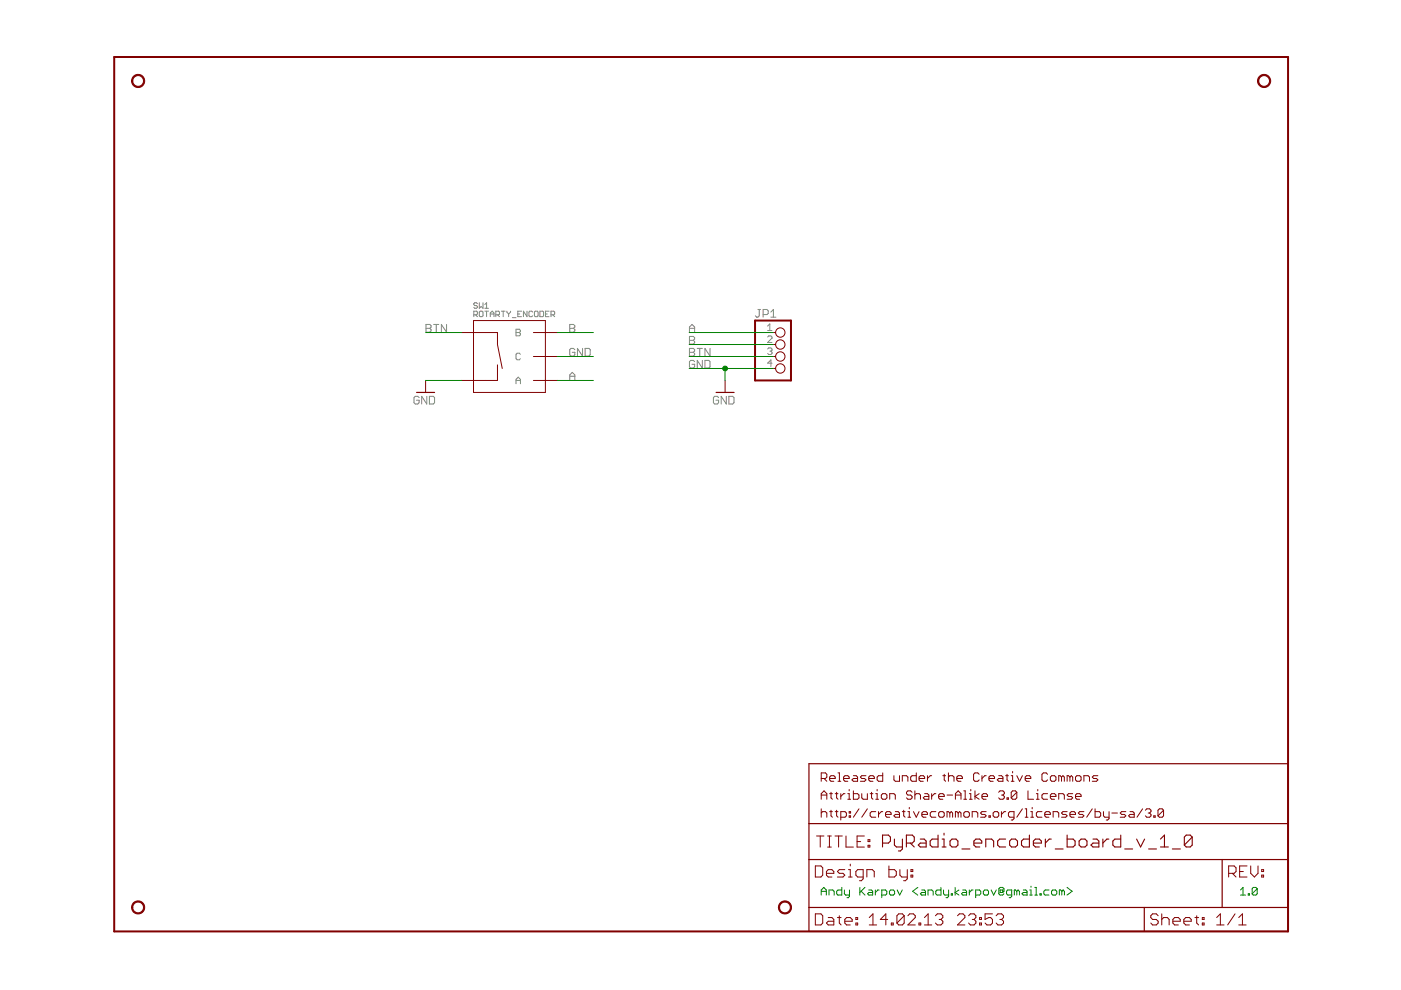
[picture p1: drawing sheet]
<svg xmlns="http://www.w3.org/2000/svg" width="297mm" height="210mm" viewBox="0 0 297 210" stroke-linecap="round" stroke-linejoin="round" font-family="sans-serif">
<g fill="none" stroke="#808080" stroke-width=".21">
<path d="M90.3 68.8h.8l.3 .3v.2l-.3 .3 .3 .3v.2l-.3 .3h-.8zM90.3 69.6h.8M91.9 68.8h1.1M92.5 68.8v1.6M94.7 68.8v1.6l-1.1-1.6v1.6M100.5 66.8h.5l.2-.2v-.4l-.2-.2h-.5v1.1M100.8 66.8l.4 .3M101.2 64.4l-.2-.2h-.4l-.1 .2 .1 .4h.4l.2 .2-.2 .4h-.4l-.1-.2M101.6 64.2v1.2l.4-.4 .4 .4v-1.2M101.8 66h.4l.2 .2v.8l-.2 .1h-.4l-.2-.1v-.8zM102.8 66h.8M102.8 64.6l.4-.4v1.2"/>
<path d="M102.8 65.4h.8M103.2 66v1.1M103.9 67.1v-.7l.5-.4 .3 .4v.7M103.9 66.6h.8M105.1 66.8h.6l.2-.2v-.4l-.2-.2h-.6v1.1M105.5 66.8l.4 .3M106.3 66h.8M106.7 66v1.1M107.5 66l.3 .6M107.8 66.6v.5M108.2 66v.2l-.4 .4M108.6 67.4h.8"/>
<path d="M109.4 69.8h.7l.2 .2-.2 .5 .2 .5-.2 .2h-.7zM109.4 70.5h.7M109.8 66.6h.4M110.3 75.1l-.2-.2h-.5l-.2 .2v1l.2 .2h.5l.2-.2M110.6 66h-.8v1.1h.8M111.7 66v1.1l-.7-1.1v1.1M112.9 66.2l-.2-.2h-.4l-.2 .2v.8l.2 .1h.4l.2-.1M113.5 66h.4l.2 .2v.8l-.2 .1h-.4l-.2-.1v-.8zM114.5 66h.6l.2 .2v.8l-.2 .1h-.6zM115.7 66.6h.3M116.4 66h-.7v1.1h.7M116.8 66.8h.6l.2-.2v-.4l-.2-.2h-.6v1.1"/>
<path d="M117.2 66.8l.4 .3M120.8 68.8h.8l.3 .3v.2l-.3 .3 .3 .3v.2l-.3 .3h-.8zM120.8 69.6h.8M120.8 79.8h1.1M121.9 74.1l-.3-.2h-.5l-.3 .2v1.1l.3 .3h.5l.3-.3v-.5h-.6M123.5 73.9v1.6l-1.1-1.6v1.6M124.1 73.9h.8l.2 .2v1.1l-.2 .3h-.8zM146.2 69.6h1.1M146.2 70.4v-1.1l.5-.5 .6 .5v1.1M146.2 71.3h.8l.3 .3v.3l-.3 .3 .3 .2v.3l-.3 .3h-.8zM146.2 73.9h.8l.3 .2v.3l-.3 .3 .3 .3v.2l-.3 .3h-.8zM146.2 72.2h.8"/>
<path d="M146.2 74.7h.8M147.3 76.7l-.3-.3h-.5l-.3 .3v1.1l.3 .2h.5l.3-.2v-.6h-.6M147.8 73.9h1.1M148.4 73.9v1.6M148.9 76.4v1.6l-1.1-1.6v1.6M149.5 76.4h.8l.2 .3v1.1l-.2 .2h-.8zM150.5 73.9v1.6l-1-1.6v1.6M160.7 65.6h.5M161 65.6v1.4l-.3 .2h-.3l-.3-.2M161.8 66.7h.8l.3-.3v-.5l-.3-.3h-.8v1.6M162.8 69.2l.4-.5v1.4M162.8 70.1h.9"/>
<path d="M162.8 71.5l.2-.3h.4l.3 .3v.2l-.9 .9h.9M162.8 74l.2-.2h.4l.3 .2-.3 .5M163.2 74.5h.2M163.4 67.2h1.1M163.4 66.2l.6-.6v1.6M163.4 74.5l.3 .2-.3 .5h-.4l-.2-.3M163.7 77h-.9l.6-.7v1.4M88.9 84.3l-.3-.3h-.5l-.3 .3v1.1l.3 .3h.5l.3-.3v-.5h-.6M90.5 84v1.7l-1.1-1.7v1.7M91 84h.9l.2 .3v1.1l-.2 .3h-.9zM109.4 81.4v-1l.5-.4 .4 .4v1M109.4 80.7h.9"/>
<path d="M120.8 80.6v-1.1l.5-.5 .6 .5v1.1M152.4 84.3l-.3-.3h-.6l-.2 .3v1.1l.2 .3h.6l.3-.3v-.5h-.6M154 84v1.7l-1.1-1.7v1.7M154.5 84h.8l.3 .3v1.1l-.3 .3h-.8z"/>
</g>
<path d="M24.2 12.1h248.9v185.4h-248.9zM160.1 68h7.6v12.7h-7.6z" fill="none" stroke="#800000" stroke-width=".42"/>
<path d="M88.3 83.2h3.8M151.8 83.2h3.8M171.5 161.9h101.6v35.6h-101.6zM171.5 174.6h101.6M171.5 182.2h101.6M171.5 192.4h101.6M242.6 192.4v5.1M259.1 182.2v10.2" fill="none" stroke="#800000" stroke-width=".25"/>
<g fill="none" stroke="#800000" stroke-width=".21">
<path d="M97.9 70.5h7.6v2.5l1 5.1M100.4 68h15.2v15.2h-15.2zM105.5 77.4v3.3h-7.6M113.1 70.5h5.1M113.1 75.6h5.1M163.9 70.5h.5M163.9 75.6h.5M163.9 73h.5M163.9 78.1h.5M90.2 80.7v2.5M113.1 80.7h5.1M153.7 80.7v2.5"/>
<path d="M173.1 177.2h1.6M173.9 177.2v2.4M174.1 165.1h.9l.3-.3v-.6l-.3-.3h-.9v1.8M174.1 169.5v-1.2l.6-.6 .6 .6v1.2M174.1 171.5v1.8M174.1 172.4l.3-.3h.6l.3 .3v.9M174.1 168.6h1.2M174.7 165.1l.6 .6M175.5 177.2h.8M175.5 179.6h.8M175.9 177.2v2.4M175.9 165.1h1.2v-.3l-.3-.3h-.6l-.3 .3v.6l.3 .3h.6"/>
<path d="M175.9 168.3h.6M175.9 172.1h.6M176.2 168v1.2l.3 .3M176.2 171.8v1.2l.3 .3M177 177.2h1.6M177.1 168.3h.6M177.1 172.1h.6M177.4 168v1.2l.3 .3M177.4 171.8v1.2l.3 .3M177.7 163.9h.3v1.8M177.7 165.7h.6M177.8 177.2v2.4"/>
<path d="M178.3 168.3v1.2M178.3 173.3h.9l.3-.3v-.6l-.3-.3h-.9v1.8M178.9 165.1h1.1v-.3l-.3-.3h-.5l-.3 .3v.6l.3 .3h.5M179.2 168.3h-.3l-.6 .6M179.4 177.2v2.4h1.5M179.7 168.3h.3v1.2M179.7 169.5h.6M180 167.4v.3M180 172.1h.3v.3h-.3zM180 173h.3v.3h-.3zM180.9 164.5h.6l.3 .3v.9h-.9l-.3-.3 .3-.3h.9M180.9 167.7v1.8h.9l.3-.3v-.6l-.3-.3h-.9"/>
<path d="M181.7 178.4h.8M182.1 171.5l-1.2 1.8M182.7 168.3v.9l.3 .3h.9v-1.2M183.3 177.2h-1.6v2.4h1.6M183.6 164.5h-.9l-.3 .3 .3 .3h.6l.3 .3-.3 .3h-.9M183.9 171.5l-1.2 1.8M184 179.2h.4v.4h-.4zM184 178h.4v.4h-.4zM184.2 165.1h1.2v-.3l-.3-.3h-.6l-.3 .3v.6l.3 .3h.6M184.5 168.3h.6M184.8 168v1.2l.3 .3M185.7 172.1h-.9l-.3 .3v.6l.3 .3h.9"/>
<path d="M185.7 168.3h.3v1.2M185.7 169.5h.6M186 167.4v.3M186.3 172.1v1.2M186.9 168.6l.3-.3h.5l.3 .3v.6l-.3 .3h-.5l-.3-.3zM187.2 163.9v1.8h-.9l-.3-.3v-.6l.3-.3h.9M187.2 172.1h-.3l-.6 .6M187.7 172.7h1.2v-.3l-.3-.3h-.6l-.3 .3v.6l.3 .3h.6M188.6 169.5v-1.2h.9l.3 .3v.9M189.5 164.5v.9l.3 .3h.9v-1.2M189.8 172.1h.6l.3 .3v.9h-.9l-.3-.3 .3-.3h.9M191.3 165.7v-1.2h.9l.3 .3v.9"/>
<path d="M191.3 172.1h.6M191.6 171.8v1.2l.3 .3M192.5 172.1h.3v1.2M192.5 173.3h.6M192.8 171.2v.3M193.4 168l-.3-.3h-.6l-.3 .3v.3l.3 .3h.6l.3 .3v.3l-.3 .3h-.6l-.3-.3M193.7 172.1l.6 1.2 .6-1.2M194 168.6l.3-.3h.6l.3 .3v.9M194 167.7v1.8M194.3 163.9v1.8h-.9l-.3-.3v-.6l.3-.3h.9M194.9 165.1h1.1v-.3l-.3-.3h-.5l-.3 .3v.6l.3 .3h.5M195.5 172.7h1.1v-.3l-.3-.3h-.6l-.2 .3v.6l.2 .3h.6"/>
<path d="M196 168.3h.6l.3 .3v.9h-.9l-.3-.3 .3-.3h.9M196.6 164.5v1.2M197.5 164.5h-.3l-.6 .6M197.5 168.3v1.2M198.4 168.3h-.3l-.6 .6M198.4 172.1h-.9l-.3 .3v.6l.3 .3h.9M199 168.9h1.2v-.3l-.3-.3h-.6l-.3 .3v.6l.3 .3h.6M199 172.4l.3-.3h.6l.3 .3v.6l-.3 .3h-.6l-.3-.3zM199.9 164.5h.6M200.2 164.2v1.2l.3 .3M200.8 168.6h1.2M201.1 164.8l.3-.3h.6l.3 .3v.9"/>
<path d="M201.1 163.9v1.8M201.4 172.4l-.3-.3h-.3v1.2M201.4 172.4v.9M201.4 172.4l.3-.3 .3 .3v.9M202.6 168.6h1.2M202.6 169.5v-1.2l.6-.6 .6 .6v1.2M202.9 165.1h1.1v-.3l-.2-.3h-.6l-.3 .3v.6l.3 .3h.6M203.2 172.4l.3-.3 .3 .3v.9M203.2 172.4l-.3-.3h-.3v1.2M203.2 172.4v.9M204.3 172.4l.3-.3h.6l.3 .3v.6l-.3 .3h-.6l-.3-.3zM204.3 169.5h.6"/>
<path d="M204.3 167.7h.3v1.8M205.5 168.3h.3v1.2M205.5 169.5h.6M205.8 167.4v.3M206.1 173.3v-1.2h.9l.3 .3v.9M206.7 167.7v1.8M207.6 164.2l-.3-.3h-.6l-.3 .3v1.2l.3 .3h.6l.3-.3M207.6 168.3l-.9 .6 .9 .6M208.2 164.5v1.2M208.2 168.9h1.2v-.3l-.3-.3h-.6l-.3 .3v.6l.3 .3h.6M209.1 164.5h-.3l-.6 .6M209.1 172.1h-.9l-.3 .3 .3 .3h.6l.3 .3-.3 .3h-.9"/>
<path d="M209.7 165.1h1.2v-.3l-.3-.3h-.6l-.3 .3v.6l.3 .3h.6M209.7 173h.3v.3h-.3zM210.6 172.4l.3-.3h.6l.3 .3v.6l-.3 .3h-.6l-.3-.3zM211.7 168l.3-.3h.6l.3 .3v.3l-.3 .3M211.8 164.5h.5l.3 .3v.9h-.8l-.4-.3 .4-.3h.8M212.3 172.1v1.2M212.3 168.6h.3M212.6 168.6l.3 .3v.3l-.3 .3h-.6l-.3-.3M213.2 164.5h.6M213.2 172.1h-.3l-.6 .6M213.5 164.2v1.2l.3 .3M213.5 169.2h.3v.3h-.3z"/>
<path d="M214.4 165.7h.6M214.4 164.5h.3v1.2M214.7 163.6v.3M215 173.3h-.9l-.3-.3v-.6l.3-.3h.9v1.5l-.3 .3h-.3M215.6 164.5l.6 1.2 .6-1.2M215.6 168v1.2l-.3 .3h-.6l-.3-.3M215.6 168l-.3-.3h-.6l-.3 .3v1.2M215.6 168l-1.2 1.2M216.8 171.5l-1.2 1.8M217.4 165.1h1.1v-.3l-.3-.3h-.5l-.3 .3v.6l.3 .3h.5M217.4 173.3h.6M217.4 171.5h.3v1.8"/>
<path d="M218 167.7v1.8h1.1M218.5 172.1h.3v1.2M218.5 173.3h.6M218.8 171.2v.3M219.7 168.3h.3v1.2M219.7 169.5h.6M220 167.4v.3M220.9 172.1h-.9l-.3 .3v.6l.3 .3h.9M221.5 172.7h1.2v-.3l-.3-.3h-.6l-.3 .3v.6l.3 .3h.6M222.1 164.2l-.3-.3h-.6l-.3 .3v1.2l.3 .3h.6l.3-.3M222.1 168.3h-.9l-.3 .3v.6l.3 .3h.9M222.7 164.8l.3-.3h.6l.3 .3v.6l-.3 .3h-.6l-.3-.3z"/>
<path d="M222.7 168.9h1.2v-.3l-.3-.3h-.6l-.3 .3v.6l.3 .3h.6M223.3 173.3v-1.2h.9l.3 .3v.9M224.5 169.5v-1.2h.9l.3 .3v.9M225.1 164.8l-.3-.3h-.3v1.2M225.1 164.8v.9M225.1 164.8l.3-.3 .3 .3v.9M226.3 172.1h-.9l-.3 .3 .3 .3h.6l.3 .3-.3 .3h-.9M226.8 164.8l-.3-.3h-.2v1.2M226.8 164.8v.9M226.8 172.7h1.2v-.3l-.3-.3h-.6l-.3 .3v.6l.3 .3h.6M226.8 164.8l.3-.3 .3 .3v.9M227.4 168.3h-.9l-.2 .3 .2 .3h.6l.3 .3-.3 .3h-.8"/>
<path d="M228 164.8l.3-.3h.6l.3 .3v.6l-.3 .3h-.6l-.3-.3zM228 168.9h1.2v-.3l-.3-.3h-.6l-.3 .3v.6l.3 .3h.6M229.8 165.7v-1.2h.9l.3 .3v.9M229.8 172.1h-.9l-.3 .3 .3 .3h.6l.3 .3-.3 .3h-.9M231.6 171.5l-1.2 1.8M232.2 171.5v1.8h.9l.3-.3v-.6l-.3-.3h-.9M232.8 164.5h-.9l-.3 .3 .3 .3h.6l.3 .3-.3 .3h-.9M234 172.1v.9l.3 .3h.8M235.1 172.1v1.5l-.3 .3h-.3M235.7 172.4h1.2M238.7 172.1h-.9l-.3 .3 .3 .3h.6l.3 .3-.3 .3h-.9M239.6 172.1h.6l.3 .3v.9h-.9l-.3-.3 .3-.3h.9"/>
<path d="M242.3 171.5l-1.2 1.8M242.8 171.8l.3-.3h.6l.3 .3v.3l-.3 .3M243.4 172.4h.3M243.7 172.4l.3 .3v.3l-.3 .3h-.6l-.3-.3M244.6 173h.3v.3h-.3zM246.7 171.8v1.2l-.3 .3h-.6l-.3-.3M246.7 171.8l-.3-.3h-.6l-.3 .3v1.2M246.7 171.8l-1.2 1.2M172.9 183.6h1.2l.3 .4v1.5l-.3 .4h-1.2zM172.9 193.8h1.2l.3 .4v1.5l-.3 .4h-1.2zM175.2 185.2h1.6v-.4l-.4-.4h-.8l-.4 .4v.7l.4 .4h.8M175.6 194.5h.8l.4 .4v1.2h-1.2l-.4-.4 .4-.4h1.2"/>
<path d="M177.5 194.5h.8M177.9 194.2v1.5l.4 .4M179.1 195.3h1.6v-.4l-.4-.4h-.8l-.4 .4v.8l.4 .4h.8M179.1 184.4h-1.2l-.4 .4 .4 .4h.8l.4 .3-.4 .4h-1.2M179.9 185.9h.8M179.9 184.4h.4v1.5M180.3 183.2v.4M181.5 195.7h.3v.4h-.3zM181.5 194.5h.3v.4h-.3zM183 185.9h-1.2l-.3-.4v-.7l.3-.4h1.2v1.9l-.4 .4h-.4M183.8 185.9v-1.5h1.2l.4 .4v1.1M184.3 196.1h1.6"/>
<path d="M184.3 194.5l.8-.7v2.3M188.2 194.9h-1.6l1.2-1.1v2.3M188.5 183.6v2.3h1.1l.4-.4v-.7l-.4-.4h-1.1M189 195.7h.4v.4h-.4zM190.8 184.4v1.1l.4 .4h1.2M191.7 194.2v1.5l-.4 .4h-.8l-.3-.4M191.7 194.2l-.4-.4h-.8l-.3 .4v1.5M191.7 194.2l-1.5 1.5M192.4 184.4v1.9l-.4 .4h-.4M192.5 194.2l.4-.4h.8l.4 .4v.3l-1.6 1.6h1.6M193.1 185.5h.4v.4h-.4zM193.1 184.4h.4v.4h-.4z"/>
<path d="M194.8 195.7h.4v.4h-.4zM196 196.1h1.5M196 194.5l.8-.7v2.3M198.3 194.2l.4-.4h.8l.4 .4v.3l-.4 .4M199.1 194.9h.4M199.5 194.9l.4 .4v.4l-.4 .4h-.8l-.4-.4M203 194.2l.4-.4h.8l.4 .4v.3l-1.6 1.6h1.6M205.4 194.2l.3-.4h.8l.4 .4v.3l-.4 .4M206.1 194.9h.4M206.5 194.9l.4 .4v.4l-.4 .4h-.8l-.3-.4M207.7 195.7h.4v.4h-.4zM207.7 194.5h.4v.4h-.4z"/>
<path d="M210.4 193.8h-1.5v1.1l.7-.4h.4l.4 .4v.8l-.4 .4h-.7l-.4-.4M211.2 194.2l.4-.4h.8l.4 .4v.3l-.4 .4M212 194.9h.4M212.4 194.9l.4 .4v.4l-.4 .4h-.8l-.4-.4M245.6 194.2l-.4-.4h-.8l-.4 .4v.3l.4 .4h.8l.4 .4v.4l-.4 .4h-.8l-.4-.4M246.3 194.9l.4-.4h.8l.4 .4v1.2M246.3 193.8v2.3M248.7 195.3h1.5v-.4l-.4-.4h-.8l-.3 .4v.8l.3 .4h.8M251 195.3h1.6v-.4l-.4-.4h-.8l-.4 .4v.8l.4 .4h.8M253.3 194.5h.8M253.7 194.2v1.5l.4 .4M254.9 195.7h.4v.4h-.4z"/>
<path d="M254.9 194.5h.4v.4h-.4zM258 196.1h1.5M258 194.5l.7-.7v2.3M260.5 185.2h1.2l.4-.4v-.8l-.4-.4h-1.2v2.3M261.3 185.2l.8 .7M261.9 193.8l-1.6 2.3M262.6 196.1h1.6M262.6 194.5l.8-.7v2.3M262.8 184.8h.8M264.4 183.6h-1.6v2.3h1.6M265.2 183.6v1.6l.8 .7 .7-.7v-1.6M267.5 185.5h.4v.4h-.4z"/>
<path d="M267.5 184.4h.4v.4h-.4z"/>
<circle cx="165.4" cy="73" r=".99"/>
<circle cx="165.4" cy="70.5" r=".99"/>
<circle cx="165.4" cy="75.6" r=".99"/>
<circle cx="165.4" cy="78.1" r=".99"/>
</g>
<g fill="none" stroke="#800000" stroke-width=".23">
<path d="M187.1 178.8h1.3l.4-.5v-.8l-.4-.4h-1.3v2.5M189.6 177.9v1.3l.5 .4h1.2M191.3 177.9v2.1l-.4 .4h-.4M192.2 178.8h1.2l.4-.5v-.8l-.4-.4h-1.2v2.5M193 178.8l.8 .8M195.1 177.9h.8l.5 .4v1.3h-1.3l-.4-.4 .4-.4h1.3M198.9 177.1v2.5h-1.3l-.4-.4v-.9l.4-.4h1.3M199.7 179.6h.9M199.7 177.9h.5v1.7M200.2 176.7v.4M201.4 178.3l.4-.4h.9l.4 .4v.9l-.4 .4h-.9l-.4-.4zM206.5 178.8h1.7v-.5l-.5-.4h-.8l-.4 .4v.9l.4 .4h.8"/>
<path d="M209 179.6v-1.7h1.2l.5 .4v1.3M213.2 177.9h-1.3l-.4 .4v.9l.4 .4h1.3M214.5 177.9h.8l.4 .4v.9l-.4 .4h-.8l-.4-.4v-.9zM218.2 177.1v2.5h-1.2l-.4-.4v-.9l.4-.4h1.2M219.1 178.8h1.7v-.5l-.4-.4h-.9l-.4 .4v.9l.4 .4h.9M221.6 177.9v1.7M222.9 177.9h-.4l-.9 .9M226.3 177.1v2.5h1.2l.4-.4v-.9l-.4-.4h-1.2M228.8 178.3l.4-.4h.8l.5 .4v.9l-.5 .4h-.8l-.4-.4zM231.7 177.9h.9l.4 .4v1.3h-1.3l-.4-.4 .4-.4h1.3M233.8 177.9v1.7M235.1 177.9h-.4l-.9 .9"/>
<path d="M237.6 177.1v2.5h-1.2l-.5-.4v-.9l.5-.4h1.2M241 177.9l.8 1.7 .9-1.7M246 179.6h1.7M246 177.9l.9-.8v2.5M252.8 177.5l-.5-.4h-.8l-.4 .4v1.7M252.8 177.5v1.7l-.5 .4h-.8l-.4-.4M252.8 177.5l-1.7 1.7M203.9 180h1.7M223.7 180h1.7M238.5 180h1.6M243.5 180h1.7M248.6 180h1.7"/>
</g>
<g fill="#800000" stroke="#800000" stroke-width=".21">
<path d="M28.3 16.2a1.4 1.4 0 0 1 2.2 .2 1.4 1.4 0 0 1-.8 2.1 1.4 1.4 0 0 1-1.8-1.3h.3a1.14 1.14 0 0 1 1.6-1 1.14 1.14 0 0 1 .2 2 1.14 1.14 0 0 1-1.8-.7v-.3h-.3z" fill-rule="evenodd"/>
<path d="M28.3 191.4a1.4 1.4 0 0 1 2.2 .2 1.4 1.4 0 0 1-.8 2.1 1.4 1.4 0 0 1-1.8-1.3h.3a1.14 1.14 0 0 1 1.6-1 1.14 1.14 0 0 1 .2 2 1.14 1.14 0 0 1-1.8-.7v-.3h-.3z" fill-rule="evenodd"/>
<path d="M267 16.2a1.39 1.39 0 0 1 2.2 .3 1.39 1.39 0 0 1-.8 2 1.39 1.39 0 0 1-1.8-1.3h.3a1.15 1.15 0 0 1 1.6-1.1 1.15 1.15 0 0 1 .3 1.9 1.15 1.15 0 0 1-1.9-.5v-.3h-.3z" fill-rule="evenodd"/>
<path d="M165.4 191.4a1.4 1.4 0 0 1 2.2 .3 1.4 1.4 0 0 1-.8 2 1.4 1.4 0 0 1-1.8-1.3h.3a1.14 1.14 0 0 1 1.7-1 1.14 1.14 0 0 1 .1 2 1.14 1.14 0 0 1-1.8-.7v-.3h-.3z" fill-rule="evenodd"/>
</g>
<g fill="none" stroke="#008000" stroke-width=".21">
<path d="M90.2 70.5h7.7M118.2 70.5h7.6M118.2 75.6h7.6M146.1 70.5h17.8M146.1 73h17.8M146.1 75.6h17.8M146.1 78.1h17.8M153.7 78.1v2.6M90.2 80.7h7.7M118.2 80.7h7.6M174.1 189.8v-1.1l.6-.5 .5 .5v1.1M174.1 189h1.1"/>
<path d="M175.8 189.8v-1.1h.8l.2 .3v.8M178.5 188.2v1.6h-.8l-.3-.3v-.5l.3-.3h.8M179 188.7v.8l.3 .3h.8M180.1 188.7v1.4l-.2 .2h-.3M182.3 188.2v1.6M182.6 189l.8 .8M183.4 188.2l-1.1 1M184.2 188.7h.6l.2 .3v.8h-.8l-.3-.3 .3-.3h.8M185.6 188.7v1.1M186.4 188.7h-.3l-.5 .5M186.9 189.8h.8l.3-.3v-.5l-.3-.3h-.8v1.6M188.8 188.7h.6l.3 .3v.5l-.3 .3h-.6l-.2-.3v-.5z"/>
<path d="M190.2 188.7l.6 1.1 .5-1.1M194.6 188.2l-1.1 .8 1.1 .8M195.4 188.7h.5l.3 .3v.8h-.8l-.3-.3 .3-.3h.8M196.8 189.8v-1.1h.8l.2 .3v.8M199.5 188.2v1.6h-.8l-.3-.3v-.5l.3-.3h.8M200 188.7v.8l.3 .3h.8M201.1 188.7v1.4l-.2 .2h-.3M201.7 189.5h.3v.3h-.3zM202.5 188.2v1.6M203.3 188.7l-.8 .5 .8 .6M204.1 188.7h.6l.2 .3v.8h-.8l-.2-.3 .2-.3h.8M205.5 188.7v1.1"/>
<path d="M206.3 188.7h-.3l-.5 .5M206.9 189.8h.8l.2-.3v-.5l-.2-.3h-.8v1.6M208.8 188.7h.5l.3 .3v.5l-.3 .3h-.5l-.3-.3v-.5zM210.1 188.7l.6 1.1 .5-1.1M212 188.7h.6v.5h-.6zM212.6 189.2l.3-.2v-.6l-.3-.2h-.6l-.2 .2v1.1l.2 .3h.6l.3-.3M214.5 189.8h-.8l-.3-.3v-.5l.3-.3h.8v1.4l-.3 .2h-.2M215.6 189l-.3-.3h-.2v1.1M215.6 189l.3-.3 .2 .3v.8M215.6 189v.8M217 188.7h.5l.3 .3v.8h-.8l-.3-.3 .3-.3h.8M218.3 188.7h.3v1.1"/>
<path d="M218.3 189.8h.6M218.6 187.9v.3M219.4 189.8h.5M219.4 188.2h.3v1.6M220.5 189.5h.3v.3h-.3zM222.4 188.7h-.8l-.3 .3v.5l.3 .3h.8M223.2 188.7h.6l.2 .3v.5l-.2 .3h-.6l-.3-.3v-.5zM225.1 189l-.2-.3h-.3v1.1M225.1 189v.8M225.1 189l.3-.3 .3 .3v.8M226.2 188.2l1.1 .8-1.1 .8M263 189.8h1.1"/>
<path d="M263 188.7l.5-.5v1.6M264.6 189.5h.3v.3h-.3zM266.6 188.4v1.1l-.3 .3h-.6l-.2-.3M266.6 188.4l-.3-.2h-.6l-.2 .2v1.1M266.6 188.4l-1.1 1.1"/>
</g>
<circle cx="153.7" cy="78.1" r=".51" fill="#008000" stroke="#008000" stroke-width=".21"/>
</svg>
